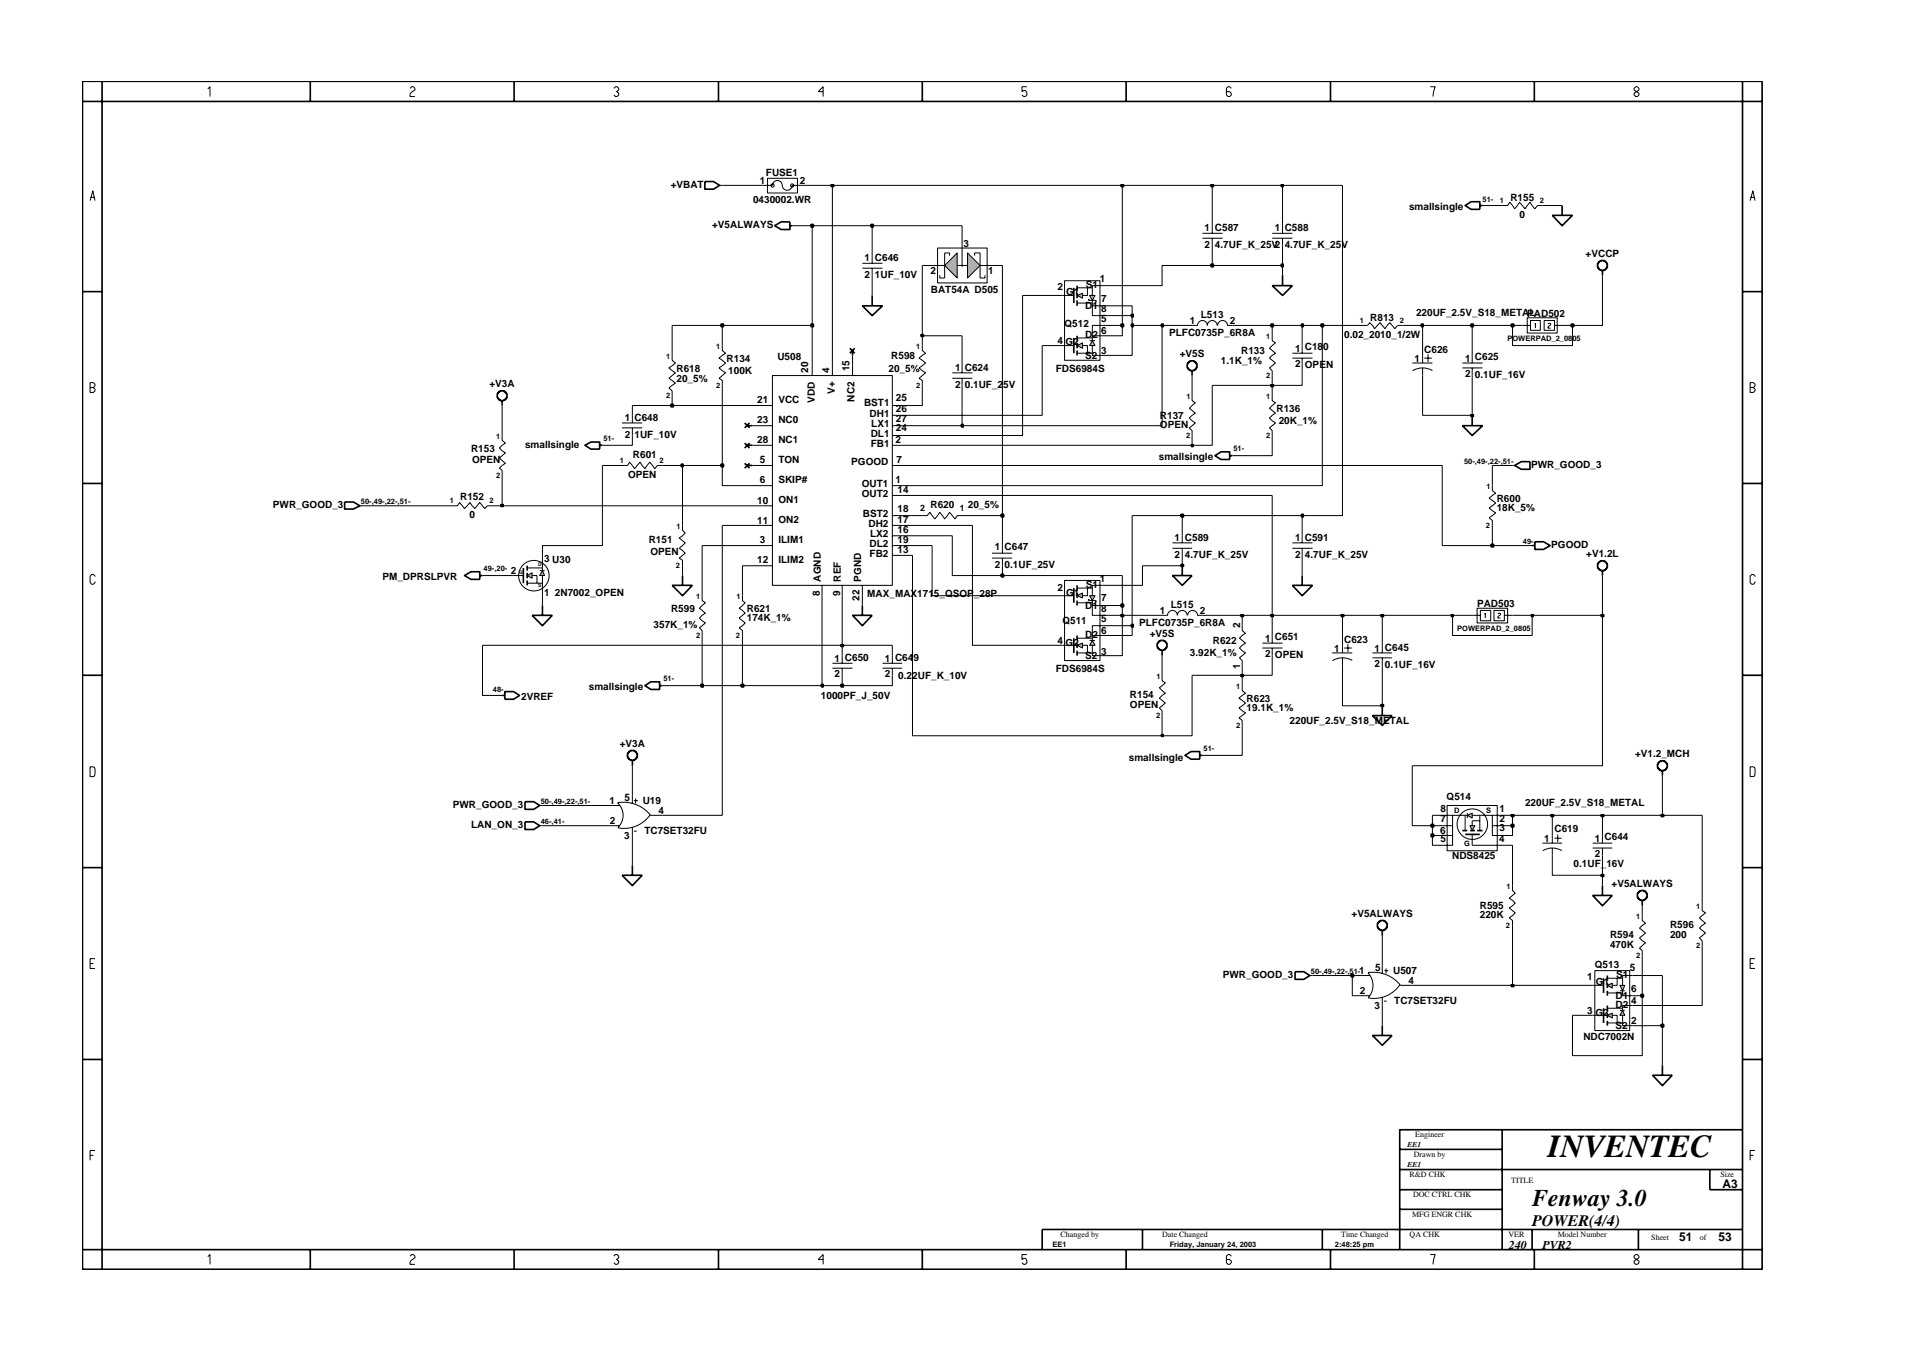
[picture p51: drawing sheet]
<svg xmlns="http://www.w3.org/2000/svg" width="297mm" height="210mm" viewBox="0 0 297 210" stroke-linecap="round" stroke-linejoin="round" font-family="sans-serif">
<defs><g id="words">
<text font-size="5" x="240.5" y="179.7">INVENTEC</text>
<text font-size="3.7" x="238" y="187.3">Fenway 3.0</text>
<text font-size="2.5" x="238" y="190.4">POWER(4/4)</text>
<g font-size="1.9">
<text x="267.6" y="184.6">A3</text>
<text x="234.4" y="194.1">240</text>
<text x="239.6" y="194.1">PVR2</text>
<text x="260.9" y="192.9">51</text>
<text x="267" y="192.9">53</text>
</g>
<g font-size="1.6">
<text x="104.2" y="29.2">+VBAT</text>
<text x="118.1" y="28.6">1</text>
<text x="119" y="27.3">FUSE1</text>
<text x="124.2" y="28.6">2</text>
<text x="110.6" y="35.4">+V5ALWAYS</text>
<text x="117" y="31.5">0430002.WR</text>
<text x="187.1" y="35.8">1 C587</text>
<text x="198.1" y="35.8">1 C588</text>
<text x="218.9" y="32.7">smallsingle</text>
<text x="234.6" y="31.2">R155</text>
<text x="236.1" y="33.9">0</text>
<text x="134.3" y="40.5">1 C646</text>
<text x="149.7" y="38.4">3</text>
<text x="187.1" y="38.5">2</text>
<text x="188.8" y="38.5">4.7UF_K_25V2</text>
<text x="199.6" y="38.5">4.7UF_K_25V</text>
<text x="246.3" y="39.9">+VCCP</text>
<text x="134.3" y="43.2">2</text>
<text x="135.9" y="43.2">1UF_10V</text>
<text x="144.5" y="42.6">2</text>
<text x="144.6" y="45.5">BAT54A D505</text>
<text x="153.5" y="42.6">1</text>
<text x="164.3" y="45.1">2</text>
<text x="165.6" y="45.9">G1</text>
<text x="168.7" y="44.8">S1</text>
<text x="170.9" y="43.7">1</text>
<text x="171.1" y="46.9">7</text>
<text x="164.3" y="53.4">4</text>
<text x="165.4" y="50.8">Q512</text>
<text x="165.6" y="53.7">G2</text>
<text x="168.6" y="48.1">D1</text>
<text x="168.6" y="52.5">D2</text>
<text x="171.1" y="48.4">8</text>
<text x="171.1" y="51.9">6</text>
<text x="171.1" y="50">5</text>
<text x="181.6" y="52.2">PLFC0735P_6R8A</text>
<text x="184.9" y="50.4">1</text>
<text x="186.6" y="49.4">L513</text>
<text x="191" y="50.4">2</text>
<text x="208.8" y="52.5">0.02_2010_1/2W</text>
<text x="212.9" y="49.8">R813</text>
<text x="220" y="49">220UF_2.5V_S18_METAL</text>
<text x="237.3" y="49.2">PAD502</text>
<text x="105.1" y="57.8">R618</text>
<text x="105.1" y="59.3">20_5%</text>
<text x="112.9" y="56.2">R134</text>
<text x="113.1" y="58.2">100K</text>
<text x="120.8" y="56">U508</text>
<text x="125.5" y="58" transform="rotate(-90 125.5 58)">20</text>
<text x="128.8" y="58" transform="rotate(-90 128.8 58)">4</text>
<text x="132" y="57.7" transform="rotate(-90 132 57.7)">15</text>
<text x="138" y="57.8">20_5%</text>
<text x="138.5" y="55.8">R598</text>
<text x="148.4" y="57.6">1 C624</text>
<text x="164" y="57.8">FDS6984S</text>
<text x="168.6" y="55.8">S2</text>
<text x="171.1" y="55">3</text>
<text x="183.3" y="55.4">+V5S</text>
<text x="189.7" y="56.6">1.1K_1%</text>
<text x="192.8" y="55">R133</text>
<text x="201.2" y="54.6">1 C180</text>
<text x="201.2" y="57">2</text>
<text x="202.7" y="57.2">OPEN</text>
<text x="219.7" y="56.2">1</text>
<text x="221.3" y="54.8">C626</text>
<text x="227.6" y="56.2">1 C625</text>
<text x="227.6" y="58.5">2</text>
<text x="229.1" y="58.8">0.1UF_16V</text>
<text x="76" y="60.1">+V3A</text>
<text x="97.1" y="65.4">1 C648</text>
<text x="117.6" y="62.6">21</text>
<text x="117.6" y="65.7">23</text>
<text x="120.9" y="62.6">VCC</text>
<text x="120.9" y="65.7">NC0</text>
<text x="126.6" y="62.6" transform="rotate(-90 126.6 62.6)">VDD</text>
<text x="129.7" y="61.2" transform="rotate(-90 129.7 61.2)">V+</text>
<text x="132.8" y="62.4" transform="rotate(-90 132.8 62.4)">NC2</text>
<text x="134.2" y="63.2">BST1</text>
<text x="135.1" y="64.8">DH1</text>
<text x="139.2" y="64">26</text>
<text x="139.2" y="62.4">25</text>
<text x="139.2" y="65.5">27</text>
<text x="148.4" y="60.3">2</text>
<text x="149.9" y="60.3">0.1UF_25V</text>
<text x="180.2" y="65">R137</text>
<text x="198.3" y="64">R136</text>
<text x="198.7" y="65.9">20K_1%</text>
<text x="73.2" y="70.2">R153</text>
<text x="73.4" y="72">OPEN</text>
<text x="81.6" y="69.6">smallsingle</text>
<text x="97.1" y="68.1">2</text>
<text x="98.3" y="71.1">R601</text>
<text x="98.6" y="68.1">1UF_10V</text>
<text x="117.6" y="68.8">28</text>
<text x="118.1" y="72">5</text>
<text x="120.9" y="72">TON</text>
<text x="120.9" y="68.8">NC1</text>
<text x="135.3" y="67.9">DL1</text>
<text x="135.3" y="69.4">FB1</text>
<text x="135.4" y="66.3">LX1</text>
<text x="139.1" y="68.8">2</text>
<text x="139.2" y="67">24</text>
<text x="139.3" y="71.9">7</text>
<text x="180" y="71.5">smallsingle</text>
<text x="180.2" y="66.5">OPEN</text>
<text x="71.5" y="77.7">R152</text>
<text x="97.6" y="74.3">OPEN</text>
<text x="118.1" y="75">6</text>
<text x="120.9" y="75">SKIP#</text>
<text x="132.3" y="72.3">PGOOD</text>
<text x="133.9" y="75.6">OUT1</text>
<text x="133.9" y="77.2">OUT2</text>
<text x="139.1" y="75">1</text>
<text x="139.4" y="76.6">14</text>
<text x="232.5" y="78">R600</text>
<text x="237.9" y="72.7">PWR_GOOD_3</text>
<text x="42.4" y="78.9">PWR_GOOD_3</text>
<text x="72.9" y="80.4">0</text>
<text x="117.6" y="78.3">10</text>
<text x="117.6" y="81.5">11</text>
<text x="120.9" y="78.1">ON1</text>
<text x="120.9" y="81.3">ON2</text>
<text x="134.1" y="80.3">BST2</text>
<text x="134.9" y="81.9">DH2</text>
<text x="135.2" y="83.4">LX2</text>
<text x="139.4" y="81.3">17</text>
<text x="139.4" y="79.5">18</text>
<text x="139.4" y="82.8">16</text>
<text x="144.6" y="78.9">R620</text>
<text x="150.3" y="78.9">20_5%</text>
<text x="232.5" y="79.4">18K_5%</text>
<text x="79.4" y="89.3">2</text>
<text x="84.5" y="87.4">3 U30</text>
<text x="100.8" y="84.3">R151</text>
<text x="101" y="86.3">OPEN</text>
<text x="117.6" y="87.5">12</text>
<text x="118.1" y="84.3">3</text>
<text x="120.9" y="84.3">ILIM1</text>
<text x="120.9" y="87.5">ILIM2</text>
<text x="135.1" y="84.9">DL2</text>
<text x="135.1" y="86.5">FB2</text>
<text x="139.4" y="84.4">19</text>
<text x="139.4" y="85.9">13</text>
<text x="154.5" y="85.5">1 C647</text>
<text x="154.5" y="88.2">2</text>
<text x="156.1" y="88.2">0.1UF_25V</text>
<text x="182.5" y="84">1 C589</text>
<text x="182.5" y="86.7">2</text>
<text x="184.1" y="86.7">4.7UF_K_25V</text>
<text x="201.2" y="84">1 C591</text>
<text x="201.2" y="86.7">2</text>
<text x="202.7" y="86.7">4.7UF_K_25V</text>
<text x="241" y="85.2">PGOOD</text>
<text x="246.4" y="86.5">+V1.2L</text>
<text x="59.4" y="90.2">PM_DPRSLPVR</text>
<text x="84.5" y="92.6">1</text>
<text x="86.2" y="92.6">2N7002_OPEN</text>
<text x="104.3" y="95.1">R599</text>
<text x="116" y="95.1">R621</text>
<text x="127.4" y="92.6" transform="rotate(-90 127.4 92.6)">8</text>
<text x="127.5" y="90.4" transform="rotate(-90 127.5 90.4)">AGND</text>
<text x="130.5" y="92.6" transform="rotate(-90 130.5 92.6)">9</text>
<text x="130.6" y="90.4" transform="rotate(-90 130.6 90.4)">REF</text>
<text x="133.5" y="93.3" transform="rotate(-90 133.5 93.3)">22</text>
<text x="133.8" y="90.4" transform="rotate(-90 133.8 90.4)">PGND</text>
<text x="134.7" y="92.7">MAX_MAX1715_QSOP_28P</text>
<text x="164.3" y="91.7">2</text>
<text x="165.6" y="92.5">G1</text>
<text x="168.6" y="94.6">D1</text>
<text x="168.7" y="91.3">S1</text>
<text x="170.9" y="90.4">1</text>
<text x="171.1" y="93.4">7</text>
<text x="171.1" y="95.1">8</text>
<text x="180.2" y="95.4">1</text>
<text x="181.9" y="94.5">L515</text>
<text x="186.4" y="95.4">2</text>
<text x="229.5" y="94.2">PAD503</text>
<text x="101.5" y="97.6">357K_1%</text>
<text x="116" y="96.5">174K_1%</text>
<text x="164.3" y="100">4</text>
<text x="165" y="97">Q511</text>
<text x="165.6" y="100.3">G2</text>
<text x="168.6" y="99.1">D2</text>
<text x="171.1" y="98.6">6</text>
<text x="171.1" y="96.6">5</text>
<text x="171.1" y="101.7">3</text>
<text x="177" y="97.2">PLFC0735P_6R8A</text>
<text x="178.6" y="99">+V5S</text>
<text x="184.9" y="102">3.92K_1%</text>
<text x="188.4" y="100">R622</text>
<text x="192.6" y="97.6" transform="rotate(-90 192.6 97.6)">2</text>
<text x="196.5" y="99.8">1 C651</text>
<text x="207.3" y="101.3">1</text>
<text x="208.8" y="99.8">C623</text>
<text x="213.6" y="101.3">1 C645</text>
<text x="91.5" y="107.3">smallsingle</text>
<text x="129.7" y="102.8">1 C650</text>
<text x="129.7" y="105.2">2</text>
<text x="137.4" y="102.8">1 C649</text>
<text x="137.4" y="105.2">2</text>
<text x="139.6" y="105.5">0.22UF_K_10V</text>
<text x="164" y="104.4">FDS6984S</text>
<text x="168.6" y="102.4">S2</text>
<text x="192.6" y="104" transform="rotate(-90 192.6 104)">1</text>
<text x="196.5" y="102">2</text>
<text x="198.1" y="102.2">OPEN</text>
<text x="213.6" y="103.6">2</text>
<text x="215.2" y="103.8">0.1UF_16V</text>
<text x="81" y="108.8">2VREF</text>
<text x="127.5" y="108.6">1000PF_J_50V</text>
<text x="175.5" y="110">OPEN</text>
<text x="175.5" y="108.5">R154</text>
<text x="193.7" y="110.5">19.1K_1%</text>
<text x="193.7" y="109.1">R623</text>
<text x="200.3" y="112.5">220UF_2.5V_S18_METAL</text>
<text x="96.3" y="116">+V3A</text>
<text x="175.4" y="118.2">smallsingle</text>
<text x="254" y="117.6">+V1.2_MCH</text>
<text x="70.3" y="125.6">PWR_GOOD_3</text>
<text x="94.7" y="125">1</text>
<text x="97" y="124.4">5</text>
<text x="99.9" y="124.9">U19</text>
<text x="224.7" y="124.3">Q514</text>
<text x="236.9" y="125.2">220UF_2.5V_S18_METAL</text>
<text x="73.2" y="128.6">LAN_ON_3</text>
<text x="94.8" y="128">2</text>
<text x="97" y="130.4">3</text>
<text x="100.1" y="129.6">TC7SET32FU</text>
<text x="102.3" y="126.5">4</text>
<text x="223.7" y="129.6">6</text>
<text x="223.8" y="130.8">5</text>
<text x="223.8" y="127.6">7</text>
<text x="223.8" y="126.1">8</text>
<text x="232.9" y="130.8">4</text>
<text x="232.9" y="126.1">1</text>
<text x="232.9" y="127.6">2</text>
<text x="232.9" y="129.2">3</text>
<text x="239.9" y="130.8">1</text>
<text x="241.5" y="129.3">C619</text>
<text x="247.8" y="130.8">1 C644</text>
<text x="225.6" y="133.5">NDS8425</text>
<text x="244.5" y="134.6">0.1UF_16V</text>
<text x="247.8" y="133.1">2</text>
<text x="250.4" y="137.7">+V5ALWAYS</text>
<text x="210" y="142.4">+V5ALWAYS</text>
<text x="229.9" y="141.2">R595</text>
<text x="229.9" y="142.6">220K</text>
<text x="250.1" y="145.8">R594</text>
<text x="250.1" y="147.3">470K</text>
<text x="259.4" y="144.2">R596</text>
<text x="259.4" y="145.7">200</text>
<text x="190" y="152">PWR_GOOD_3</text>
<text x="211.2" y="151.4">1</text>
<text x="211.3" y="154.4">2</text>
<text x="213.6" y="150.8">5</text>
<text x="216.4" y="151.3">U507</text>
<text x="216.6" y="156">TC7SET32FU</text>
<text x="218.8" y="152.9">4</text>
<text x="246.6" y="152.3">1</text>
<text x="247.8" y="150.4">Q513</text>
<text x="247.9" y="153.1">G1</text>
<text x="251" y="155.3">D1</text>
<text x="251.1" y="152">S1</text>
<text x="253.2" y="150.9">5</text>
<text x="253.4" y="154.1">6</text>
<text x="213.5" y="156.8">3</text>
<text x="246" y="161.6">NDC7002N</text>
<text x="246.6" y="157.5">3</text>
<text x="247.8" y="157.8">G2</text>
<text x="251" y="159.9">S2</text>
<text x="251" y="156.6">D2</text>
<text x="253.4" y="159.1">2</text>
<text x="253.4" y="156.1">4</text>
</g>
<g font-size="1.4">
<text x="142.9" y="79.3">2</text>
<text x="149.1" y="79.3">1</text>
</g>
<g font-size="1.2">
<text x="230.3" y="31.4">51-</text>
<text x="233" y="31.5">1</text>
<text x="239.2" y="31.5">2</text>
<text x="196.7" y="52.7">1</text>
<text x="211.3" y="50.2">1</text>
<text x="217.5" y="50.2">2</text>
<text x="234.2" y="52.9">POWERPAD_2_0805</text>
<text x="103.5" y="55.8">1</text>
<text x="111.3" y="54.2">1</text>
<text x="142.4" y="54.2">1</text>
<text x="196.7" y="58.8">2</text>
<text x="103.5" y="61.8">2</text>
<text x="111.3" y="60.3">2</text>
<text x="142.4" y="60.3">2</text>
<text x="184.3" y="62">1</text>
<text x="196.7" y="62">1</text>
<text x="77.1" y="68.2">1</text>
<text x="93.8" y="68.5">51-</text>
<text x="96.3" y="72">1</text>
<text x="102.5" y="72">2</text>
<text x="184.3" y="68.1">2</text>
<text x="191.6" y="70">51-</text>
<text x="196.7" y="68.1">2</text>
<text x="77.1" y="74.3">2</text>
<text x="227.4" y="72.2">50-,49-,22-,51-</text>
<text x="230.9" y="76">1</text>
<text x="56.1" y="78.3">50-,49-,22-,51-</text>
<text x="69.9" y="78.2">1</text>
<text x="76.1" y="78.2">2</text>
<text x="105.1" y="82.2">1</text>
<text x="230.8" y="82.1">2</text>
<text x="75.1" y="88.8">49-,20-</text>
<text x="105" y="88.2">2</text>
<text x="236.6" y="84.6">49-</text>
<text x="108.1" y="93.1">1</text>
<text x="114.4" y="93.1">1</text>
<text x="108.1" y="99.2">2</text>
<text x="114.3" y="99.2">2</text>
<text x="226.4" y="98">POWERPAD_2_0805</text>
<text x="76.6" y="107.6">48-</text>
<text x="103.1" y="105.8">51-</text>
<text x="179.7" y="105.5">1</text>
<text x="192.1" y="107">1</text>
<text x="179.6" y="111.5">2</text>
<text x="192.1" y="113.1">2</text>
<text x="187" y="116.7">51-</text>
<text x="84" y="125">50-,49-,22-,51-</text>
<text x="84" y="128">46-,41-</text>
<text x="225.9" y="126.3">D</text>
<text x="227.5" y="131.4">G</text>
<text x="230.9" y="126.3">S</text>
<text x="234" y="138.1">1</text>
<text x="254.2" y="142.8">1</text>
<text x="263.5" y="141.2">1</text>
<text x="234" y="144.2">2</text>
<text x="254.2" y="148.9">2</text>
<text x="263.5" y="147.3">2</text>
<text x="203.7" y="151.4">50-,49-,22-,51-</text>
<text x="218.6" y="178.2">EE1</text>
<text x="219.6" y="179.8">Drawn by</text>
<text x="219.9" y="176.7">Engineer</text>
<text x="218.6" y="181.3">EE1</text>
<text x="219" y="182.9">R&amp;D CHK</text>
<text x="234.8" y="183.8">TITLE</text>
<text x="267.3" y="182.9">Size</text>
<text x="219.4" y="189.2">MFG ENGR CHK</text>
<text x="219.5" y="186">DOC CTRL CHK</text>
<text x="163.5" y="193.7">EE1</text>
<text x="164.8" y="192.2">Changed by</text>
<text x="180.6" y="192.2">Date Changed</text>
<text x="181.7" y="193.7">Friday, January 24, 2003</text>
<text x="207.4" y="193.7">2:48:25 pm</text>
<text x="208.4" y="192.2">Time Changed</text>
<text x="219" y="192.2">QA CHK</text>
<text x="234.3" y="192.2">VER</text>
<text x="242" y="192.2">Model Number</text>
<text x="256.5" y="192.7">Sheet</text>
<text x="264.1" y="192.7">of</text>
</g>
<g font-size=".8">
<text x="80.6" y="89.2">G</text>
<text x="83.6" y="88">D</text>
<text x="83.6" y="91.2">S</text>
</g>
</g></defs>
<path d="M81.3 88.2v2.4M238 84.8h.4M238.4 84.2h1.4l1 .6-1 .6h-1.4z" fill="none" stroke="#000" stroke-width=".25"/>
<path d="M79.6 89.4h1.7" fill="none" stroke="#000" stroke-width=".16"/>
<path d="M84.3 88.7l.3 .7h-.8z" fill-rule="evenodd" fill="#b3b3b3" stroke="#000" stroke-width=".16"/>
<path d="M83.8 88.7h.8" fill="none" stroke="#000" stroke-width=".16"/>
<path d="M81.9 89.4l.8-.4v.8z" fill-rule="evenodd" fill="#b3b3b3" stroke="#000" stroke-width=".16"/>
<g fill="none" stroke="#000" stroke-width=".25">
<path d="M248.3 40.8l.2-.1a.55 .55 0 0 1 1 0l.2 .3v.5l-.5 .5h-.5l-.4-.3-.1-.2zM248.9 42v.8M81.9 87.9v.8M81.9 89v.8M81.9 90.2v.7M132.4 95.6h3.1l-1.5 1.6zM134 94.1v1.5M257.7 118.5l.1-.1a.55 .55 0 0 1 1 .1l.2 .2v.5l-.5 .5h-.5l-.4-.3-.1-.7zM258.3 119.7v.8M227.6 129.6h2.3M254.5 138.6l.2-.1a.55 .55 0 0 1 .9 .1l.3 .3v.5l-.5 .5h-.5l-.4-.4-.1-.6zM255.1 139.9v.8"/>
<path d="M201.2 151h1.4l.9 .6-.9 .6h-1.4zM214.2 143.3l.1-.1a.55 .55 0 0 1 1 .1l.2 .2v.5l-.5 .5h-.5l-.4-.3-.1-.7zM214.7 144.5v.9M214.7 159.4v1.5M213.2 160.9h3.1l-1.6 1.5zM256.7 167.1h3.1l-1.5 1.6zM258.3 165.5v1.6"/>
</g>
<g fill="none" stroke="#000" stroke-width=".16">
<path d="M186.8 36.3h3.1M186.8 37h3.1M188.3 35.1v1.2M188.3 37v1.1M104.4 55.2v.8l.5 .4-1 .8 1 .7-1 .9 1 .7-1 .8 .5 .4v.8M200.8 54.9h3.1M200.8 55.6h3.1M202.3 53.7v1.2M202.3 55.6v1.2M81.9 90.6h2.4M81.9 88.2h2.4M82.7 89.4h.7v1.2"/>
<path d="M84.3 86.3v2.4M84.3 89.4v3.2M109.1 92.6v.7l.5 .4-.9 .8 .9 .8-.9 .7 .9 .8-.9 .8 .4 .4v.7M193 97.2v.8l.5 .4-.9 .8 .9 .7-.9 .8 .9 .7-.9 .8 .4 .4v.8M129.3 103.1h3.1M129.3 103.8h3.1M130.8 101.9v1.2M130.8 103.8v1.1M228.7 129.6v1.7M203.5 151.6h.4"/>
<circle cx="82.9" cy="89.4" r="2.37"/>
</g>
<path d="M228 126.7l.7-.4v.8z" fill-rule="evenodd" fill="#b3b3b3" stroke="#000" stroke-width=".16"/>
<path d="M228 126.3v.8" fill="none" stroke="#000" stroke-width=".16"/>
<path d="M228.4 128.3h.7l-.4 .7z" fill-rule="evenodd" fill="#b3b3b3" stroke="#000" stroke-width=".16"/>
<g fill="none" stroke="#000" stroke-width=".25">
<path d="M227.6 31.9l.9-.6h1.4v1.2h-1.4zM229.9 31.9h.4M134 47.5h3.1l-1.6 1.5zM135.5 45.9v1.6M77.6 60.8l.7-.1 .4 .4 .1 .6-.4 .5h-.6l-.5-.3-.1-.7zM78 62.2v.8M72.2 89.4l1-.6h1.3v1.2h-1.3zM74.5 89.4h.5M179.9 99.8l.2-.1a.55 .55 0 0 1 .9 .1l.3 .2v.5l-.5 .5h-.5l-.4-.3-.1-.2zM180.5 101.1v.8M81.6 124.6h1.3l.9 .6-.9 .5h-1.3zM81.6 127.7h1.3l.9 .6-.9 .6h-1.3z"/>
<path d="M96.6 136h3.2l-1.6 1.6zM98.2 134.5v1.5M227.2 129h.8M228.4 129h.7M229.5 129h.8M247.4 139.1h3.1l-1.6 1.6zM248.9 137.6v1.5M249.1 156.6v2.3"/>
</g>
<g fill="none" stroke="#000" stroke-width=".16">
<path d="M112.2 53.7v.8l.5 .4-1 .7 1 .8-1 .8 1 .7-1 .9 .5 .3v.8M211.6 50.6h.9l.3-.5 .8 1 .8-1 .8 1 .7-1 .8 1 .4-.5h.8M70.2 78.6h.9l.3-.5 .8 .9 .8-.9 .8 .9 .7-.9 .8 .9 .4-.4h.8M96.6 72.3h.9l.3-.5 .8 1 .8-1 .8 1 .8-1 .7 1 .4-.5h.8M106 81.6v.8l.5 .4-1 .8 1 .7-1 .9 1 .8-1 .7 .5 .4v.8M115.3 92.6v.7l.5 .4-1 .8 1 .8-1 .7 1 .8-1 .8 .5 .4v.7M180.5 104.9v.9l.5 .3-.9 .8 .9 .8-.9 .8 .9 .7-.9 .8 .4 .4v.8M207 101.4h3.1M208.6 100.3v1.1M208.6 102.2v1.2M208.8 100.7h1.2M209.4 100.1v1.2"/>
<path d="M210.1 102.6a3 3 0 0 0-3.1 0M213.2 101.4h3.1M213.2 102.2h3.1M214.7 100.3v1.1M214.7 102.2v1.2M83.8 128.3h.5M83.8 125.2h.5M95.1 128.3h1.2M95.1 125.2h1.2M95.9 124.7a2.62 2.62 0 0 1 .1 3.9M96 124.7a5.3 5.3 0 0 1 5 1.9M98.2 123.6v1.3"/>
<path d="M98.2 128.5v1.3M98.5 124.4h.6M98.5 129.1h.4M98.7 124.1v.7M101 126.6a4.9 4.9 0 0 1-5 2M101 126.7h1.9M224.1 126.7h3.9M224.1 129.8h1.6M224.1 128.3h1.6M224.8 125.2h7.8v7h-7.8zM225.7 126.7v4.6h-1.6M227.6 126.7v2.3"/>
<path d="M228.7 126.7h4.7M228.7 131.3h4.7M229.9 126.7v2.3M229.9 127.5h-1.2v.8M231.8 126.7v3.1h1.6M231.8 128.3h1.6M239.6 131h3.1M239.7 132.2a2.88 2.88 0 0 1 2.9 0M241.2 129.8v1.2M241.2 131.8v1.1M241.5 130.2h1.1M242 129.6v1.2"/>
<path d="M211.6 151.6h1.2M211.6 154.7h1.2M212.5 151.2a2.79 2.79 0 0 1 .1 3.8M212.6 151.1a5.3 5.3 0 0 1 4.9 1.9M214.7 150v1.3M214.7 155v1.2M215 155.5h.4M215.1 150.8h.6M215.3 150.5v.7M217.5 153a4.8 4.8 0 0 1-4.9 2M217.5 153.1h1.9M247.4 157.7h1.7"/>
<circle cx="228.7" cy="128.1" r="2.37"/>
</g>
<path d="M252.1 157l.3 .7h-.7z" fill-rule="evenodd" fill="#b3b3b3" stroke="#000" stroke-width=".16"/>
<path d="M251.7 157h.7" fill="none" stroke="#000" stroke-width=".16"/>
<path d="M249.7 157.7l.8-.3v.8z" fill-rule="evenodd" fill="#b3b3b3" stroke="#000" stroke-width=".16"/>
<path d="M249.1 152v2.3M249.7 156.2v.8M249.7 157.4v.8M249.7 158.6v.8" fill="none" stroke="#000" stroke-width=".25"/>
<path d="M247.4 153.1h1.7M249.7 158.9h2.4M249.7 156.6h2.4M250.5 157.7h.7v1.2M252.1 157.7v1.7h1.5M253.6 156.2h-1.5v.8" fill="none" stroke="#000" stroke-width=".16"/>
<path d="M251.7 153.1h.7l-.3 .8z" fill-rule="evenodd" fill="#b3b3b3" stroke="#000" stroke-width=".16"/>
<path d="M251.7 153.9h.7" fill="none" stroke="#000" stroke-width=".16"/>
<path d="M249.7 153.1l.8-.3v.7z" fill-rule="evenodd" fill="#b3b3b3" stroke="#000" stroke-width=".16"/>
<path d="M235.3 72.3l1-.6h1.4v1.2h-1.4zM166.8 99.2v2.2M249.7 151.6v.7M249.7 152.8v.7M249.7 153.9v.8" fill="none" stroke="#000" stroke-width=".25"/>
<g fill="none" stroke="#000" stroke-width=".16">
<path d="M235 72.3h.3M165 100.3h1.8M235 137.6v.8l.4 .4-.9 .7 .9 .8-.9 .8 .9 .7-.9 .8 .5 .4v.8M247.4 131h3.1M247.4 131.8h3.1M248.9 129.8v1.2M248.9 131.8v1.1M247.8 150.8h5.4v9.3h-5.4zM249.7 152h2.4M249.7 154.3h2.4M251.2 152v1.1h-.7M252.1 153.9v.8h1.5"/>
<path d="M253.6 151.6h-1.5v1.5M255.1 142.3v.7l.5 .4-.9 .8 .9 .8-.9 .7 .9 .8-.9 .8 .4 .4v.7M264.4 140.7v.8l.6 .3-1 .8 1 .8-1 .8 1 .8-1 .7 .4 .4v.8"/>
</g>
<path d="M169.7 99.5l.4 .8h-.8z" fill-rule="evenodd" fill="#b3b3b3" stroke="#000" stroke-width=".16"/>
<path d="M169.3 99.5h.8" fill="none" stroke="#000" stroke-width=".16"/>
<path d="M167.3 100.3l.9-.4v.8z" fill-rule="evenodd" fill="#b3b3b3" stroke="#000" stroke-width=".16"/>
<path d="M166.8 91.4v2.3M167.3 98.7v.8M167.3 99.9v.8M167.3 101.1v.8" fill="none" stroke="#000" stroke-width=".25"/>
<path d="M165 92.6h1.8M167.3 99.2h2.4M171.2 98.7h-1.5v.8M167.3 101.4h2.4M168.2 100.3h.7v1.1M169.7 100.3v1.6h1.5" fill="none" stroke="#000" stroke-width=".16"/>
<path d="M169.3 92.6h.8l-.4 .7z" fill-rule="evenodd" fill="#b3b3b3" stroke="#000" stroke-width=".16"/>
<path d="M169.1 93.3h1.2" fill="none" stroke="#000" stroke-width=".16"/>
<path d="M167.3 92.6l.9-.5v.8z" fill-rule="evenodd" fill="#b3b3b3" stroke="#000" stroke-width=".16"/>
<g fill="none" stroke="#000" stroke-width=".25">
<path d="M120.3 35.1l1.1-.6h1.3v1.2h-1.3zM122.7 35.1h.3M132 54.1l.8 .8M132.4 54.5v.7M132.8 54.1l-.8 .8M184.7 56.2h.1a.55 .55 0 0 1 .9 .1l.3 .3-.1 .6-.5 .4h-.5l-.5-.5v-.5zM185.2 57.6v.7M197.6 44.4h3.2l-1.6 1.5zM199.2 42.8v1.6M53.5 78h1.4l1 .6-1 .5h-1.4zM90.9 69.2l.9-.5h1.4v1.1h-1.4zM93.2 69.2h.4"/>
<path d="M115.7 72l.7 .7M115.7 65.7l.7 .8M116.1 72.3h.8M116.1 66.1h.8M116.4 72l-.7 .7M116.4 65.7l-.7 .8M167.3 90.9v.9M167.3 92.1v.8M167.3 93.3v.8M200.8 90.9h3.1l-1.6 1.7zM202.3 89.4v1.5M97.6 116.9l.2-.1a.55 .55 0 0 1 .9 .1l.3 .2v.5l-.5 .5h-.5l-.4-.3-.1-.7z"/>
<path d="M98.2 118.1v.9"/>
</g>
<g fill="none" stroke="#000" stroke-width=".16">
<path d="M135.5 39.7v1.2M120 58.3h18.6v32.6h-18.6zM126.2 56.8v1.5M129.3 56.8v1.5M132.4 56.8v1.5M134 40.9h3.1M134 41.7h3.1M135.5 41.7v1.1M185.2 50.6h.8a.76 .76 0 0 1 .8-.8 .76 .76 0 0 1 .8 .8 .76 .76 0 0 1 .7-.8 .76 .76 0 0 1 .8 .8M189.2 50.6a.76 .76 0 0 1 .7-.8 .76 .76 0 0 1 .8 .8h.8M197.6 52.2v.7l.5 .4-.9 .8 .9 .8-.9 .7 .9 .8-.9 .8 .4 .4v.7M55.9 78.6h.3"/>
<path d="M78 67.7v.7l.5 .4-.9 .8 .9 .8-.9 .7 .9 .9-.9 .7 .4 .4v.7M118.4 78.6h1.6M118.4 63h1.6M118.4 66.1h1.6M118.4 69.2h1.6M118.4 72.3h1.6M118.4 75.5h1.6M138.6 63h1.6M138.6 66.1h1.6M138.6 69.2h1.6M138.6 72.3h1.6M138.6 75.5h1.6"/>
<path d="M138.6 64.5h1.6M138.6 67.7h1.6M138.6 77h1.6M185.2 61.5v.7l.5 .4-.9 .8 .9 .8-.9 .8 .9 .7-.9 .8 .4 .4v.8M197.6 61.5v.7l.5 .4-.9 .8 .9 .8-.9 .8 .9 .7-.9 .8 .4 .4v.8M118.4 81.6h1.6M118.4 84.8h1.6M118.4 87.9h1.6M127.7 90.9v1.7M130.8 90.9v1.7M134 90.9v1.7M138.6 81.6h1.6"/>
<path d="M138.6 84.8h1.6M138.6 80.1h1.6M138.6 83.2h1.6M138.6 86.3h1.6M143.3 80.1h.7l.5-.5 .7 1 .8-1 .8 1 .7-1 .9 1 .3-.5h.8M154.1 86h3.2M154.1 86.7h3.2M155.7 84.8v1.2M155.7 86.7v1.2M165.4 90.2h5.5v12.4h-5.5zM167.3 91.4h2.4M167.3 93.7h2.4"/>
<path d="M168.9 91.4v1.2h-.7M169.3 93.1h-.2v.2M169.7 94.1v1.5h1.5M169.7 93.3v.8M169.7 94.1h1.5M170.3 93.3v.2h-.2M171.2 90.9h-1.5v1.7M171.2 97.2h-1.5v1.5M200.8 84.3h3.1M200.8 85.2h3.1M202.3 83.2v1.1M202.3 85.2v1.1"/>
<path d="M193 106.5v.8l.5 .4-1 .8 1 .7-1 .8 1 .8-1 .7 .5 .4v.8"/>
</g>
<g fill="#b3b3b3" stroke="#000" stroke-width=".16">
<path d="M148.7 39.3v3.9l-1.9-2z" fill-rule="evenodd"/>
<path d="M150.3 39.3l2 1.9-2 2z" fill-rule="evenodd"/>
</g>
<path d="M146.8 39.3v3.9M149.5 38.1v3.1M152.3 39.3v3.9" fill="none" stroke="#000" stroke-width=".16"/>
<circle cx="149.5" cy="41.3" r=".08" fill="#b3b3b3" stroke="#000" stroke-width=".16"/>
<g fill="none" stroke="#000" stroke-width=".16">
<path d="M118.4 28.8h1.6a.76 .76 0 0 1 .8-.8 .76 .76 0 0 1 .7 .8 .76 .76 0 0 0 .8 .8 .76 .76 0 0 0 .7-.8h1.7M119.2 27.7h4.7v2.3h-4.7zM145.7 38.5h7.7v5.5h-7.7zM146.8 39.3h.7v.4M152.3 39.3h-.9v.4M197.6 36.3h3.2M197.6 37h3.2M199.2 35.1v1.2M199.2 37v1.1M143.3 53.7v.8l.5 .4-1 .7 1 .8-1 .8 1 .7-1 .9 .5 .3v.8M144.8 41.2h2M146 42.8v.4h.8"/>
<path d="M148.7 41.2h1.6M152.3 41.2h1.8M153 42.8v.4h-.7M165 53.7h1.8M236.5 50.6h1.3M237.3 49.4h4.6v2.3h-4.6zM237.8 49.8h1.5v1.5h-1.5zM238.4 50.4l.1-.2v.8M239.9 49.8h1.6v1.5h-1.6zM240.5 50.3l.2-.1 .2 .1v.2l-.4 .3v.2h.4M241.5 50.6h1.2M231.8 75.5v.7l.6 .4-1.1 .8 1.1 .8-1.1 .7 1.1 .8-1.1 .7 .5 .5v.7"/>
<path d="M180.5 95.6h.9a.76 .76 0 0 1 .7-.8 .76 .76 0 0 1 .8 .8 .76 .76 0 0 1 .8-.8 .76 .76 0 0 1 .7 .8M184.5 95.6a.76 .76 0 0 1 .8-.8 .76 .76 0 0 1 .7 .8h.8M196.1 99.9h3.1M197.6 98.7v1.2M228.7 95.6h1.3M229.5 94.5h4.7v2.3h-4.7zM230 94.8h1.6v1.6h-1.6zM230.7 95.4v-.1v.7M232.1 94.8h1.6v1.6h-1.6zM232.7 95.3h.2h.2v.2l-.4 .4v.1h.4M233.7 95.6h1.3M137.1 103.1h3.1"/>
<path d="M137.1 103.8h3.1M138.6 101.9v1.2M138.6 103.8v1.1M196.1 100.7h3.1M197.6 100.7v1.2"/>
<circle cx="120" cy="28.8" r=".25"/>
<circle cx="123.1" cy="28.8" r=".25"/>
</g>
<path d="M241.2 33.5h3.1l-1.6 1.6zM242.7 31.9v1.6M166.8 52.5v2.4M115.7 68.8l.7 .8M116.1 69.2h.8M116.4 68.8l-.7 .8M188.8 70.8l.9-.6h1.3v1.2h-1.3zM191 70.8h.5M100.2 106.5l.9-.6h1.4v1.2h-1.4zM102.5 106.5h.4M184.1 117.4l.9-.6h1.4v1.2h-1.4zM186.4 117.4h.4" fill="none" stroke="#000" stroke-width=".25"/>
<path d="M169.7 52.9l.4 .8h-.8z" fill-rule="evenodd" fill="#b3b3b3" stroke="#000" stroke-width=".16"/>
<path d="M169.3 52.9h.8" fill="none" stroke="#000" stroke-width=".16"/>
<path d="M167.3 53.7l.9-.4v.8z" fill-rule="evenodd" fill="#b3b3b3" stroke="#000" stroke-width=".16"/>
<path d="M166.8 44.7v2.4M167.3 52.2v.7M167.3 53.3v.8M167.3 54.5v.7" fill="none" stroke="#000" stroke-width=".25"/>
<path d="M165 45.9h1.8M167.3 54.9h2.4M167.3 52.5h2.4M168.2 53.7h.7v1.2M169.7 53.7v1.5h1.5M171.2 52.2h-1.5v.7" fill="none" stroke="#000" stroke-width=".16"/>
<path d="M169.3 45.9h.8l-.4 .8z" fill-rule="evenodd" fill="#b3b3b3" stroke="#000" stroke-width=".16"/>
<path d="M169.1 46.7h1.2" fill="none" stroke="#000" stroke-width=".16"/>
<path d="M167.3 45.9l.9-.3v.7z" fill-rule="evenodd" fill="#b3b3b3" stroke="#000" stroke-width=".16"/>
<g fill="none" stroke="#000" stroke-width=".25">
<path d="M109.5 28.2h1.4l.9 .6-.9 .6h-1.4zM167.3 44.4v.7M167.3 45.6v.7M167.3 46.7v.8M227.2 66.1h3.1l-1.6 1.6zM228.7 64.5v1.6M82.7 95.6h3.1l-1.5 1.6zM84.3 94.1v1.5M104.4 90.9h3.2l-1.6 1.7zM106 89.4v1.5M182.1 89.4h3.1l-1.5 1.5zM183.7 87.9v1.5"/>
<path d="M248.3 87.5l.2-.2a.55 .55 0 0 1 1 .1l.2 .2v.6l-.5 .5h-.5l-.4-.4-.1-.1zM248.9 88.7v.7M78 108h.4M78.4 107.5h1.4l.9 .5-.9 .6h-1.4zM213.2 111.2h3.1l-1.6 1.5zM214.7 109.7v1.5"/>
</g>
<g fill="none" stroke="#000" stroke-width=".16">
<path d="M111.8 28.8h.4M233.4 31.9h.8l.4-.5 .7 1 .8-1 .8 1 .8-1 .7 1 .5-.5h.7M147.9 57.9h3.2M147.9 58.8h3.2M149.5 56.8v1.1M149.5 58.8v1.1M165.4 43.6h5.5v12.4h-5.5zM167.3 44.7h2.4M167.3 47.1h2.4M168.9 44.7v1.2h-.7M169.3 46.5h-.2v.2M169.7 47.5v1.5h1.5"/>
<path d="M169.7 46.7v.8M169.7 47.5h1.5M170.3 46.7v.2h-.2M171.2 44.4h-1.5v1.5M171.2 50.6h-1.5v1.6M219.4 56.4h3.1M221 55.2v1.2M221 57.2v1.1M221.3 55.6h1.1M221.9 55v1.2M222.5 57.6a3 3 0 0 0-3.1 0M227.2 56.4h3.1"/>
<path d="M227.2 57.2h3.1M228.7 55.2v1.2M228.7 57.2v1.1M96.6 65.7h3.2M96.6 66.5h3.2M98.2 64.5v1.2M98.2 66.5v1.2M182.1 84.3h3.1M182.1 85.2h3.1M183.7 83.2v1.1M183.7 85.2v1.1M214.7 156.2v3.2"/>
<path d="M253.6 159.4h4.7v6.1M255.1 154.7v9.3h-10.8v-6.3"/>
</g>
<path d="M258.1 159.2h.3v.3h-.3z" fill-rule="evenodd" fill="#c2c2c2" stroke="#000" stroke-width=".25"/>
<path d="M258.1 159.2h.3v.3h-.3z" fill="none" stroke="#000" stroke-width=".25"/>
<path d="M210.1 151.6v3.1h1.5M244.3 157.7h3.1M253.6 154.7h1.5M258.3 151.6v7.8M264.4 146.9v9.3h-10.8" fill="none" stroke="#000" stroke-width=".16"/>
<path d="M255 154.5h.3v.4h-.3z" fill-rule="evenodd" fill="#c2c2c2" stroke="#000" stroke-width=".25"/>
<path d="M255 154.5h.3v.4h-.3z" fill="none" stroke="#000" stroke-width=".25"/>
<path d="M219.4 153.1h15.6M255.1 148.4v6.3" fill="none" stroke="#000" stroke-width=".16"/>
<path d="M234.8 153h.3v.3h-.3z" fill-rule="evenodd" fill="#c2c2c2" stroke="#000" stroke-width=".25"/>
<path d="M234.8 153h.3v.3h-.3z" fill="none" stroke="#000" stroke-width=".25"/>
<path d="M203.9 151.6h6.2M235 143.8v9.3h12.4" fill="none" stroke="#000" stroke-width=".16"/>
<path d="M209.9 151.4h.4v.3h-.4z" fill-rule="evenodd" fill="#c2c2c2" stroke="#000" stroke-width=".25"/>
<path d="M209.9 151.4h.4v.3h-.4z" fill="none" stroke="#000" stroke-width=".25"/>
<path d="M235 131.3v6.3M241.2 132.9v3.1h7.7v1.6M264.4 126.7v14M210.1 151.6h1.5M214.7 145.4v4.6M253.6 151.6h4.7M255.1 140.7v1.6" fill="none" stroke="#000" stroke-width=".16"/>
<path d="M248.8 135.9h.3v.3h-.3z" fill-rule="evenodd" fill="#c2c2c2" stroke="#000" stroke-width=".25"/>
<path d="M248.8 135.9h.3v.3h-.3z" fill="none" stroke="#000" stroke-width=".25"/>
<path d="M98.2 129.8v4.7M222.5 129.8v1.5h1.6M233.4 131.3h1.6M248.9 132.9v3.1" fill="none" stroke="#000" stroke-width=".16"/>
<path d="M222.4 129.6h.3v.4h-.3z" fill-rule="evenodd" fill="#c2c2c2" stroke="#000" stroke-width=".25"/>
<path d="M222.4 129.6h.3v.4h-.3z" fill="none" stroke="#000" stroke-width=".25"/>
<path d="M219.4 119v9.3h3.1v1.5h1.6M84.3 128.3h10.8M235 128.3v1.5h-1.6M241.2 126.7v3.1M248.9 126.7v3.1" fill="none" stroke="#000" stroke-width=".16"/>
<path d="M222.4 128.1h.3v.4h-.3z" fill-rule="evenodd" fill="#c2c2c2" stroke="#000" stroke-width=".25"/>
<path d="M222.4 128.1h.3v.4h-.3z" fill="none" stroke="#000" stroke-width=".25"/>
<path d="M222.5 126.7v1.6h1.6M233.4 128.3h1.6" fill="none" stroke="#000" stroke-width=".16"/>
<path d="M234.8 128.1h.3v.4h-.3z" fill-rule="evenodd" fill="#c2c2c2" stroke="#000" stroke-width=".25"/>
<path d="M234.8 128.1h.3v.4h-.3z" fill="none" stroke="#000" stroke-width=".25"/>
<path d="M112.2 81.6v45.1h-9.3M222.5 126.7h1.6M233.4 126.7h1.6v1.6" fill="none" stroke="#000" stroke-width=".16"/>
<path d="M234.8 126.6h.3v.2h-.3z" fill-rule="evenodd" fill="#c2c2c2" stroke="#000" stroke-width=".25"/>
<path d="M234.8 126.6h.3v.2h-.3z" fill="none" stroke="#000" stroke-width=".25"/>
<path d="M235 126.7h6.2" fill="none" stroke="#000" stroke-width=".16"/>
<path d="M241 126.6h.3v.2h-.3z" fill-rule="evenodd" fill="#c2c2c2" stroke="#000" stroke-width=".25"/>
<path d="M241 126.6h.3v.2h-.3z" fill="none" stroke="#000" stroke-width=".25"/>
<path d="M241.2 126.7h7.7" fill="none" stroke="#000" stroke-width=".16"/>
<path d="M248.8 126.6h.3v.2h-.3z" fill-rule="evenodd" fill="#c2c2c2" stroke="#000" stroke-width=".25"/>
<path d="M248.8 126.6h.3v.2h-.3z" fill="none" stroke="#000" stroke-width=".25"/>
<path d="M248.9 126.7h9.4" fill="none" stroke="#000" stroke-width=".16"/>
<path d="M258.1 126.6h.3v.2h-.3z" fill-rule="evenodd" fill="#c2c2c2" stroke="#000" stroke-width=".25"/>
<path d="M258.1 126.6h.3v.2h-.3z" fill="none" stroke="#000" stroke-width=".25"/>
<path d="M141.8 86.3v28h38.7M248.9 95.6v23.4h-29.5M98.2 119v4.6M193 112.7v4.7h-6.2M84.3 125.2h10.8M258.3 120.5v6.2h6.1" fill="none" stroke="#000" stroke-width=".16"/>
<path d="M180.5 114.1h.2v.3h-.2z" fill-rule="evenodd" fill="#c2c2c2" stroke="#000" stroke-width=".25"/>
<path d="M180.5 114.1h.2v.3h-.2z" fill="none" stroke="#000" stroke-width=".25"/>
<path d="M185.2 104.9v9.4h-4.7v-3.1M208.6 103.4v6.3h6.1" fill="none" stroke="#000" stroke-width=".16"/>
<path d="M214.6 109.5h.3v.2h-.3z" fill-rule="evenodd" fill="#c2c2c2" stroke="#000" stroke-width=".25"/>
<path d="M214.6 109.5h.3v.2h-.3z" fill="none" stroke="#000" stroke-width=".25"/>
<path d="M75 100.3v7.7h3M102.9 106.5h6.2M214.7 103.4v6.3" fill="none" stroke="#000" stroke-width=".16"/>
<path d="M108.9 106.4h.3v.3h-.3z" fill-rule="evenodd" fill="#c2c2c2" stroke="#000" stroke-width=".25"/>
<path d="M108.9 106.4h.3v.3h-.3z" fill="none" stroke="#000" stroke-width=".25"/>
<path d="M109.1 98.7v7.8h6.2" fill="none" stroke="#000" stroke-width=".16"/>
<path d="M115.2 106.4h.3v.3h-.3z" fill-rule="evenodd" fill="#c2c2c2" stroke="#000" stroke-width=".25"/>
<path d="M115.2 106.4h.3v.3h-.3z" fill="none" stroke="#000" stroke-width=".25"/>
<path d="M115.3 98.7v7.8h12.4" fill="none" stroke="#000" stroke-width=".16"/>
<path d="M127.6 106.4h.3v.3h-.3z" fill-rule="evenodd" fill="#c2c2c2" stroke="#000" stroke-width=".25"/>
<path d="M127.6 106.4h.3v.3h-.3z" fill="none" stroke="#000" stroke-width=".25"/>
<path d="M127.7 92.6v13.9h3.1" fill="none" stroke="#000" stroke-width=".16"/>
<path d="M130.7 106.4h.3v.3h-.3z" fill-rule="evenodd" fill="#c2c2c2" stroke="#000" stroke-width=".25"/>
<path d="M130.7 106.4h.3v.3h-.3z" fill="none" stroke="#000" stroke-width=".25"/>
<path d="M130.8 104.9v1.6h7.8v-1.6M180.5 101.9v3M185.2 104.9h7.8v1.6" fill="none" stroke="#000" stroke-width=".16"/>
<path d="M192.8 104.8h.4v.3h-.4z" fill-rule="evenodd" fill="#c2c2c2" stroke="#000" stroke-width=".25"/>
<path d="M192.8 104.8h.4v.3h-.4z" fill="none" stroke="#000" stroke-width=".25"/>
<path d="M174.4 95.6v6.3h-3.2M75 100.3h55.8v1.6M138.6 100.3v1.6M197.6 101.9v3h-4.6v-1.5" fill="none" stroke="#000" stroke-width=".16"/>
<path d="M130.7 100.2h.3v.2h-.3z" fill-rule="evenodd" fill="#c2c2c2" stroke="#000" stroke-width=".25"/>
<path d="M130.7 100.2h.3v.2h-.3z" fill="none" stroke="#000" stroke-width=".25"/>
<path d="M130.8 92.6v7.7h7.8M151.1 81.6v18.7h13.9M171.2 97.2h4.7v1.5h-4.7M197.6 95.6v3.1M208.6 95.6v4.7M214.7 95.6v4.7M225.7 95.6v3.1h12.3v-3.1" fill="none" stroke="#000" stroke-width=".16"/>
<path d="M175.8 97h.3v.4h-.3z" fill-rule="evenodd" fill="#c2c2c2" stroke="#000" stroke-width=".25"/>
<path d="M175.8 97h.3v.4h-.3z" fill="none" stroke="#000" stroke-width=".25"/>
<path d="M171.2 95.6h3.2M175.9 80.1v17.1M193 95.6v1.6" fill="none" stroke="#000" stroke-width=".16"/>
<path d="M174.2 95.5h.3v.3h-.3z" fill-rule="evenodd" fill="#c2c2c2" stroke="#000" stroke-width=".25"/>
<path d="M174.2 95.5h.3v.3h-.3z" fill="none" stroke="#000" stroke-width=".25"/>
<path d="M174.4 94.1v1.5h6.1M186.8 95.6h6.2" fill="none" stroke="#000" stroke-width=".16"/>
<path d="M192.8 95.5h.4v.3h-.4z" fill-rule="evenodd" fill="#c2c2c2" stroke="#000" stroke-width=".25"/>
<path d="M192.8 95.5h.4v.3h-.4z" fill="none" stroke="#000" stroke-width=".25"/>
<path d="M193 95.6h4.6" fill="none" stroke="#000" stroke-width=".16"/>
<path d="M197.5 95.5h.3v.3h-.3z" fill-rule="evenodd" fill="#c2c2c2" stroke="#000" stroke-width=".25"/>
<path d="M197.5 95.5h.3v.3h-.3z" fill="none" stroke="#000" stroke-width=".25"/>
<path d="M197.6 77v18.6h11" fill="none" stroke="#000" stroke-width=".16"/>
<path d="M208.4 95.5h.3v.3h-.3z" fill-rule="evenodd" fill="#c2c2c2" stroke="#000" stroke-width=".25"/>
<path d="M208.4 95.5h.3v.3h-.3z" fill="none" stroke="#000" stroke-width=".25"/>
<path d="M208.6 95.6h6.1" fill="none" stroke="#000" stroke-width=".16"/>
<path d="M214.6 95.5h.3v.3h-.3z" fill-rule="evenodd" fill="#c2c2c2" stroke="#000" stroke-width=".25"/>
<path d="M214.6 95.5h.3v.3h-.3z" fill="none" stroke="#000" stroke-width=".25"/>
<path d="M214.7 95.6h11" fill="none" stroke="#000" stroke-width=".16"/>
<path d="M225.5 95.5h.2v.3h-.2z" fill-rule="evenodd" fill="#c2c2c2" stroke="#000" stroke-width=".25"/>
<path d="M225.5 95.5h.2v.3h-.2z" fill="none" stroke="#000" stroke-width=".25"/>
<path d="M225.7 95.6h3M235 95.6h3" fill="none" stroke="#000" stroke-width=".16"/>
<path d="M237.9 95.5h.3v.3h-.3z" fill-rule="evenodd" fill="#c2c2c2" stroke="#000" stroke-width=".25"/>
<path d="M237.9 95.5h.3v.3h-.3z" fill="none" stroke="#000" stroke-width=".25"/>
<path d="M238 95.6h10.9" fill="none" stroke="#000" stroke-width=".16"/>
<path d="M248.8 95.5h.3v.3h-.3z" fill-rule="evenodd" fill="#c2c2c2" stroke="#000" stroke-width=".25"/>
<path d="M248.8 95.5h.3v.3h-.3z" fill="none" stroke="#000" stroke-width=".25"/>
<path d="M84.3 92.6v1.5M134 92.6v1.5M171.2 94.1h3.2M248.9 89.4v6.2" fill="none" stroke="#000" stroke-width=".16"/>
<path d="M174.2 93.9h.3v.3h-.3z" fill-rule="evenodd" fill="#c2c2c2" stroke="#000" stroke-width=".25"/>
<path d="M174.2 93.9h.3v.3h-.3z" fill="none" stroke="#000" stroke-width=".25"/>
<path d="M75 89.4h4.6M106 87.9v1.5M109.1 84.8v7.8M115.3 87.9v4.7M144.8 84.8v7.8h20.2M147.9 83.2v6.2h7.8M174.4 89.4v4.7M177.5 87.9v3h-6.3" fill="none" stroke="#000" stroke-width=".16"/>
<path d="M155.6 89.3h.3v.3h-.3z" fill-rule="evenodd" fill="#c2c2c2" stroke="#000" stroke-width=".25"/>
<path d="M155.6 89.3h.3v.3h-.3z" fill="none" stroke="#000" stroke-width=".25"/>
<path d="M115.3 87.9h3.1M155.7 87.9v1.5h18.7M177.5 87.9h6.2M202.3 86.3v3.1" fill="none" stroke="#000" stroke-width=".16"/>
<path d="M183.5 87.7h.3v.3h-.3z" fill-rule="evenodd" fill="#c2c2c2" stroke="#000" stroke-width=".25"/>
<path d="M183.5 87.7h.3v.3h-.3z" fill="none" stroke="#000" stroke-width=".25"/>
<path d="M93.6 72.3v12.5h-9.3v1.5M224.1 72.3v12.5h7.7M109.1 84.8h9.3M140.2 86.3h1.6M140.2 84.8h4.6M155.7 80.1v4.7M183.7 86.3v1.6" fill="none" stroke="#000" stroke-width=".16"/>
<path d="M231.7 84.6h.3v.3h-.3z" fill-rule="evenodd" fill="#c2c2c2" stroke="#000" stroke-width=".25"/>
<path d="M231.7 84.6h.3v.3h-.3z" fill="none" stroke="#000" stroke-width=".25"/>
<path d="M106 72.3v9.3M112.2 81.6h6.2M140.2 83.2h7.7M140.2 81.6h10.9M140.2 80.1h3.1M149.5 80.1h6.2M183.7 80.1v3.1M202.3 80.1v3.1M231.8 81.6v3.2h6.2" fill="none" stroke="#000" stroke-width=".16"/>
<path d="M155.6 79.9h.3v.4h-.3z" fill-rule="evenodd" fill="#c2c2c2" stroke="#000" stroke-width=".25"/>
<path d="M155.6 79.9h.3v.4h-.3z" fill="none" stroke="#000" stroke-width=".25"/>
<path d="M155.7 41.2v38.9M175.9 80.1h7.8" fill="none" stroke="#000" stroke-width=".16"/>
<path d="M183.5 79.9h.3v.4h-.3z" fill-rule="evenodd" fill="#c2c2c2" stroke="#000" stroke-width=".25"/>
<path d="M183.5 79.9h.3v.4h-.3z" fill="none" stroke="#000" stroke-width=".25"/>
<path d="M183.7 80.1h18.6" fill="none" stroke="#000" stroke-width=".16"/>
<path d="M202.2 79.9h.3v.4h-.3z" fill-rule="evenodd" fill="#c2c2c2" stroke="#000" stroke-width=".25"/>
<path d="M202.2 79.9h.3v.4h-.3z" fill="none" stroke="#000" stroke-width=".25"/>
<path d="M208.6 28.8v51.3h-6.3M56.2 78.6h14M76.5 78.6h1.5" fill="none" stroke="#000" stroke-width=".16"/>
<path d="M77.8 78.4h.4v.3h-.4z" fill-rule="evenodd" fill="#c2c2c2" stroke="#000" stroke-width=".25"/>
<path d="M77.8 78.4h.4v.3h-.4z" fill="none" stroke="#000" stroke-width=".25"/>
<path d="M205.4 50.6v24.9h-65.2M78 73.8v4.8h40.4M93.6 72.3h3M102.9 72.3h3.1M112.2 72.3v3.2h6.2M140.2 77h57.4M231.8 72.3v3.2" fill="none" stroke="#000" stroke-width=".16"/>
<path d="M105.9 72.2h.2v.3h-.2z" fill-rule="evenodd" fill="#c2c2c2" stroke="#000" stroke-width=".25"/>
<path d="M105.9 72.2h.2v.3h-.2z" fill="none" stroke="#000" stroke-width=".25"/>
<path d="M106 72.3h6.2" fill="none" stroke="#000" stroke-width=".16"/>
<path d="M112 72.2h.4v.3h-.4z" fill-rule="evenodd" fill="#c2c2c2" stroke="#000" stroke-width=".25"/>
<path d="M112 72.2h.4v.3h-.4z" fill="none" stroke="#000" stroke-width=".25"/>
<path d="M112.2 59.9v12.4M98.2 67.7v1.5h-4.6M116.9 72.3h1.5M116.9 69.2h1.5M140.2 72.3h83.9M140.2 69.2h45M197.6 67.7v3.1h-6.1M231.8 72.3h3.2" fill="none" stroke="#000" stroke-width=".16"/>
<path d="M185.1 69.1h.3v.3h-.3z" fill-rule="evenodd" fill="#c2c2c2" stroke="#000" stroke-width=".25"/>
<path d="M185.1 69.1h.3v.3h-.3z" fill="none" stroke="#000" stroke-width=".25"/>
<path d="M158.9 45.9v21.8h-18.7M188.3 59.9v9.3h-3.1v-1.5M78 63v4.7M116.9 66.1h1.5M140.2 66.1h9.3" fill="none" stroke="#000" stroke-width=".16"/>
<path d="M149.4 66h.2v.3h-.2z" fill-rule="evenodd" fill="#c2c2c2" stroke="#000" stroke-width=".25"/>
<path d="M149.4 66h.2v.3h-.2z" fill="none" stroke="#000" stroke-width=".25"/>
<path d="M161.9 53.7v10.8h-21.7M180.5 50.6v15.5h-31v-6.2M221 58.3v6.2h7.7M98.2 63v1.5" fill="none" stroke="#000" stroke-width=".16"/>
<path d="M228.5 64.4h.4v.3h-.4z" fill-rule="evenodd" fill="#c2c2c2" stroke="#000" stroke-width=".25"/>
<path d="M228.5 64.4h.4v.3h-.4z" fill="none" stroke="#000" stroke-width=".25"/>
<path d="M228.7 58.3v6.2M98.2 63h6.2" fill="none" stroke="#000" stroke-width=".16"/>
<path d="M104.3 62.8h.3v.4h-.3z" fill-rule="evenodd" fill="#c2c2c2" stroke="#000" stroke-width=".25"/>
<path d="M104.3 62.8h.3v.4h-.3z" fill="none" stroke="#000" stroke-width=".25"/>
<path d="M143.3 59.9v3.1h-3.1M185.2 58.3v3.2M188.3 59.9h9.3v1.6M104.4 61.5v1.5h14" fill="none" stroke="#000" stroke-width=".16"/>
<path d="M197.5 59.8h.3v.2h-.3z" fill-rule="evenodd" fill="#c2c2c2" stroke="#000" stroke-width=".25"/>
<path d="M197.5 59.8h.3v.2h-.3z" fill="none" stroke="#000" stroke-width=".25"/>
<g fill="none" stroke="#000" stroke-width=".16">
<path d="M129.3 28.8v28M104.4 50.6v4.6M112.2 50.6v3.1M126.2 50.6v6.2M132.4 55.2v1.6M143.3 52.2v1.5M149.5 52.2v4.6M161.9 53.7h3.1M175.9 50.6v4.6h-4.7M202.3 56.8v3.1h-4.7v-1.6M202.3 50.6v3.1M221 50.6v4.6"/>
<path d="M228.7 50.6v4.6M235 50.6v3.1h9.3v-3.1"/>
</g>
<path d="M143.1 52h.4v.3h-.4z" fill-rule="evenodd" fill="#c2c2c2" stroke="#000" stroke-width=".25"/>
<path d="M143.1 52h.4v.3h-.4z" fill="none" stroke="#000" stroke-width=".25"/>
<path d="M104.4 50.6h7.8M143.3 41.2v11h6.2M174.4 50.6v1.6h-3.2M197.6 50.6v1.6" fill="none" stroke="#000" stroke-width=".16"/>
<path d="M112 50.4h.4v.3h-.4z" fill-rule="evenodd" fill="#c2c2c2" stroke="#000" stroke-width=".25"/>
<path d="M112 50.4h.4v.3h-.4z" fill="none" stroke="#000" stroke-width=".25"/>
<path d="M112.2 50.6h14" fill="none" stroke="#000" stroke-width=".16"/>
<path d="M126 50.4h.4v.3h-.4z" fill-rule="evenodd" fill="#c2c2c2" stroke="#000" stroke-width=".25"/>
<path d="M126 50.4h.4v.3h-.4z" fill="none" stroke="#000" stroke-width=".25"/>
<path d="M126.2 35.1v15.5M171.2 50.6h3.2" fill="none" stroke="#000" stroke-width=".16"/>
<path d="M174.2 50.4h.3v.3h-.3z" fill-rule="evenodd" fill="#c2c2c2" stroke="#000" stroke-width=".25"/>
<path d="M174.2 50.4h.3v.3h-.3z" fill="none" stroke="#000" stroke-width=".25"/>
<path d="M174.4 28.8v21.8" fill="none" stroke="#000" stroke-width=".16"/>
<path d="M175.8 50.4h.3v.3h-.3z" fill-rule="evenodd" fill="#c2c2c2" stroke="#000" stroke-width=".25"/>
<path d="M175.8 50.4h.3v.3h-.3z" fill="none" stroke="#000" stroke-width=".25"/>
<path d="M175.9 49v1.6h4.6" fill="none" stroke="#000" stroke-width=".16"/>
<path d="M180.5 50.4h.2v.3h-.2z" fill-rule="evenodd" fill="#c2c2c2" stroke="#000" stroke-width=".25"/>
<path d="M180.5 50.4h.2v.3h-.2z" fill="none" stroke="#000" stroke-width=".25"/>
<path d="M180.5 50.6h4.7M191.5 50.6h6.1" fill="none" stroke="#000" stroke-width=".16"/>
<path d="M197.5 50.4h.3v.3h-.3z" fill-rule="evenodd" fill="#c2c2c2" stroke="#000" stroke-width=".25"/>
<path d="M197.5 50.4h.3v.3h-.3z" fill="none" stroke="#000" stroke-width=".25"/>
<path d="M197.6 50.6h4.7" fill="none" stroke="#000" stroke-width=".16"/>
<path d="M202.2 50.4h.3v.3h-.3z" fill-rule="evenodd" fill="#c2c2c2" stroke="#000" stroke-width=".25"/>
<path d="M202.2 50.4h.3v.3h-.3z" fill="none" stroke="#000" stroke-width=".25"/>
<path d="M202.3 50.6h3.1" fill="none" stroke="#000" stroke-width=".16"/>
<path d="M205.3 50.4h.3v.3h-.3z" fill-rule="evenodd" fill="#c2c2c2" stroke="#000" stroke-width=".25"/>
<path d="M205.3 50.4h.3v.3h-.3z" fill="none" stroke="#000" stroke-width=".25"/>
<path d="M205.4 50.6h6.2M217.9 50.6h3.1" fill="none" stroke="#000" stroke-width=".16"/>
<path d="M220.8 50.4h.3v.3h-.3z" fill-rule="evenodd" fill="#c2c2c2" stroke="#000" stroke-width=".25"/>
<path d="M220.8 50.4h.3v.3h-.3z" fill="none" stroke="#000" stroke-width=".25"/>
<path d="M221 50.6h7.7" fill="none" stroke="#000" stroke-width=".16"/>
<path d="M228.5 50.4h.4v.3h-.4z" fill-rule="evenodd" fill="#c2c2c2" stroke="#000" stroke-width=".25"/>
<path d="M228.5 50.4h.4v.3h-.4z" fill="none" stroke="#000" stroke-width=".25"/>
<path d="M228.7 50.6h6.3" fill="none" stroke="#000" stroke-width=".16"/>
<path d="M234.8 50.4h.3v.3h-.3z" fill-rule="evenodd" fill="#c2c2c2" stroke="#000" stroke-width=".25"/>
<path d="M234.8 50.4h.3v.3h-.3z" fill="none" stroke="#000" stroke-width=".25"/>
<path d="M235 50.6h1.5M242.7 50.6h1.6" fill="none" stroke="#000" stroke-width=".16"/>
<path d="M244.1 50.4h.4v.3h-.4z" fill-rule="evenodd" fill="#c2c2c2" stroke="#000" stroke-width=".25"/>
<path d="M244.1 50.4h.4v.3h-.4z" fill="none" stroke="#000" stroke-width=".25"/>
<path d="M171.2 49h4.7M248.9 42.8v7.8h-4.6" fill="none" stroke="#000" stroke-width=".16"/>
<path d="M175.8 48.9h.3v.3h-.3z" fill-rule="evenodd" fill="#c2c2c2" stroke="#000" stroke-width=".25"/>
<path d="M175.8 48.9h.3v.3h-.3z" fill="none" stroke="#000" stroke-width=".25"/>
<path d="M135.5 42.8v3.1M143.3 41.2h1.5M154.1 41.2h1.6M158.9 45.9h6.1M171.2 47.5h4.7v1.5M188.3 41.2h-7.8v3.2h-9.3M199.2 41.2v1.6" fill="none" stroke="#000" stroke-width=".16"/>
<path d="M188.2 41.1h.3v.3h-.3z" fill-rule="evenodd" fill="#c2c2c2" stroke="#000" stroke-width=".25"/>
<path d="M188.2 41.1h.3v.3h-.3z" fill="none" stroke="#000" stroke-width=".25"/>
<path d="M188.3 38.1v3.1h10.9" fill="none" stroke="#000" stroke-width=".16"/>
<path d="M199.1 41.1h.2v.3h-.2z" fill-rule="evenodd" fill="#c2c2c2" stroke="#000" stroke-width=".25"/>
<path d="M199.1 41.1h.2v.3h-.2z" fill="none" stroke="#000" stroke-width=".25"/>
<path d="M123 35.1h3.2M135.5 35.1v4.6M149.5 35.1v3M199.2 38.1v3.1" fill="none" stroke="#000" stroke-width=".16"/>
<path d="M126 34.9h.4v.3h-.4z" fill-rule="evenodd" fill="#c2c2c2" stroke="#000" stroke-width=".25"/>
<path d="M126 34.9h.4v.3h-.4z" fill="none" stroke="#000" stroke-width=".25"/>
<path d="M126.2 35.1h9.3" fill="none" stroke="#000" stroke-width=".16"/>
<path d="M135.3 34.9h.4v.3h-.4z" fill-rule="evenodd" fill="#c2c2c2" stroke="#000" stroke-width=".25"/>
<path d="M135.3 34.9h.4v.3h-.4z" fill="none" stroke="#000" stroke-width=".25"/>
<path d="M112.2 28.8h6.2M124.7 28.8h4.6M135.5 35.1h14M188.3 28.8v6.3M199.2 28.8v6.3M230.3 31.9h3.1M239.6 31.9h3.1" fill="none" stroke="#000" stroke-width=".16"/>
<path d="M129.1 28.7h.4v.3h-.4z" fill-rule="evenodd" fill="#c2c2c2" stroke="#000" stroke-width=".25"/>
<path d="M129.1 28.7h.4v.3h-.4z" fill="none" stroke="#000" stroke-width=".25"/>
<path d="M129.3 28.8h45.1" fill="none" stroke="#000" stroke-width=".16"/>
<path d="M174.2 28.7h.3v.3h-.3z" fill-rule="evenodd" fill="#c2c2c2" stroke="#000" stroke-width=".25"/>
<path d="M174.2 28.7h.3v.3h-.3z" fill="none" stroke="#000" stroke-width=".25"/>
<path d="M174.4 28.8h13.9" fill="none" stroke="#000" stroke-width=".16"/>
<path d="M188.2 28.7h.3v.3h-.3z" fill-rule="evenodd" fill="#c2c2c2" stroke="#000" stroke-width=".25"/>
<path d="M188.2 28.7h.3v.3h-.3z" fill="none" stroke="#000" stroke-width=".25"/>
<path d="M188.3 28.8h10.9" fill="none" stroke="#000" stroke-width=".16"/>
<path d="M199.1 28.7h.2v.3h-.2z" fill-rule="evenodd" fill="#c2c2c2" stroke="#000" stroke-width=".25"/>
<g fill="none" stroke="#000" stroke-width=".25">
<path d="M12.8 12.6h261v184.6h-261zM12.8 15.8h261M15.9 12.6v184.6M48.2 12.6v3.2M79.9 12.6v3.2M111.6 12.6v3.2M143.3 12.6v3.2M174.9 12.6v3.2M206.7 12.6v3.2M238.4 12.6v3.2M270.7 12.6v184.6M199.1 28.7h.2v.3h-.2z"/>
<path d="M12.8 45.3h3.1M270.7 45.3h3.1M12.8 75.1h3.1M270.7 75.1h3.1M12.8 104.9h3.1M270.7 104.9h3.1M12.8 134.8h3.1M270.7 134.8h3.1M12.8 164.6h3.1M217.5 178.6h15.9M233.4 175.5v18.7M270.7 175.5h-53.2v18.7"/>
<path d="M270.7 164.6h3.1M12.8 194.2h261M48.2 194.2v3M79.9 194.2v3M111.6 194.2v3M143.3 194.2v3M174.9 194.2v3M177.5 191v3.2M205.4 191v3.2M206.7 194.2v3M217.5 181.7h53.2M217.5 184.8h15.9"/>
<path d="M217.5 187.9h15.9M238 191v3.2M238.4 194.2v3M254.5 191v3.2M265.6 181.7v3.1h5.1M270.7 191h-108.8v3.2"/>
</g>
<g fill="none" stroke="#000" stroke-width=".16">
<path d="M32.3 13.8l.3-.3v1.5M63.7 13.7l.3-.2h.2l.3 .2v.3l-.5 .3-.3 .4v.3h.8M95.4 13.7l.2-.2h.3l.2 .2v.3l-.3 .2 .3 .3v.2l-.2 .3h-.3l-.2-.3M127.9 14.2h-.8l.8-.7v1.5M159.5 13.5h-.7v.7l.2-.1a.5 .5 0 0 1 .5 .6l-.2 .3h-.3l-.2-.3M191.3 13.7l-.3-.2h-.2l-.3 .2v1l.3 .3h.2l.3-.3v-.2l-.3-.3h-.5M222.2 13.5h.8l-.4 1.5M253.9 13.7l.2-.2h.3l.2 .2v.3l-.7 .5v.2l.2 .3h.3l.2-.3v-.2l-.7-.5zM14 31.2l.4-1.6 .4 1.6M14.1 30.7h.6M199.2 28.8h9.4M271.9 31.2l.4-1.6 .4 1.6"/>
<path d="M272 30.7h.6M14 59.5h.5l.3 .2v.3l-.3 .2 .3 .3v.2l-.3 .3h-.5zM14 60.2h.5M271.9 60.2h.5l.3-.2v-.3l-.3-.2h-.5v1.5h.5l.3-.3v-.2l-.3-.3M14.8 89.6l-.3-.3h-.2l-.3 .2v1l.3 .3h.2l.3-.3v-.1M272.7 89.6l-.3-.3h-.3l-.2 .2v1l.2 .3h.3l.3-.3v-.1M14 119.1l.7 .1 .1 .3-.1 1.1-.7 .1zM271.9 119.1l.7 .1 .1 .3-.1 1.1-.7 .1zM14 149.7h.5M14.8 148.9h-.8v1.6h.8M271.9 149.7h.5M272.7 148.9h-.8v1.6h.8"/>
<path d="M14 179.5h.5M14.8 178.7h-.8v1.6M271.9 179.5h.5M272.7 178.7h-.8v1.6M32.3 195.3l.3-.4v1.5M63.7 195.2l.3-.3h.2l.3 .3v.2l-.7 .5-.1 .3v.2h.8M95.4 195.2l.2-.3h.3l.2 .3v.2l-.3 .3 .3 .2v.3l-.2 .2h-.3l-.2-.2M127.9 195.7h-.8l.8-.8v1.5M159.5 194.9h-.7v.8l.2-.2a.5 .5 0 0 1 .5 .7l-.2 .2h-.3l-.2-.2M191.3 195.2l-.3-.3h-.2l-.3 .3v1l.3 .2h.2l.3-.2v-.3l-.3-.2h-.5M222.2 194.9h.8l-.4 1.5M254.1 194.9l-.2 .3v.2l.7 .5v.3l-.2 .2h-.3l-.2-.2v-.3l.7-.5v-.2l-.2-.3z"/>
</g>
<use href="#words"/>
</svg>
